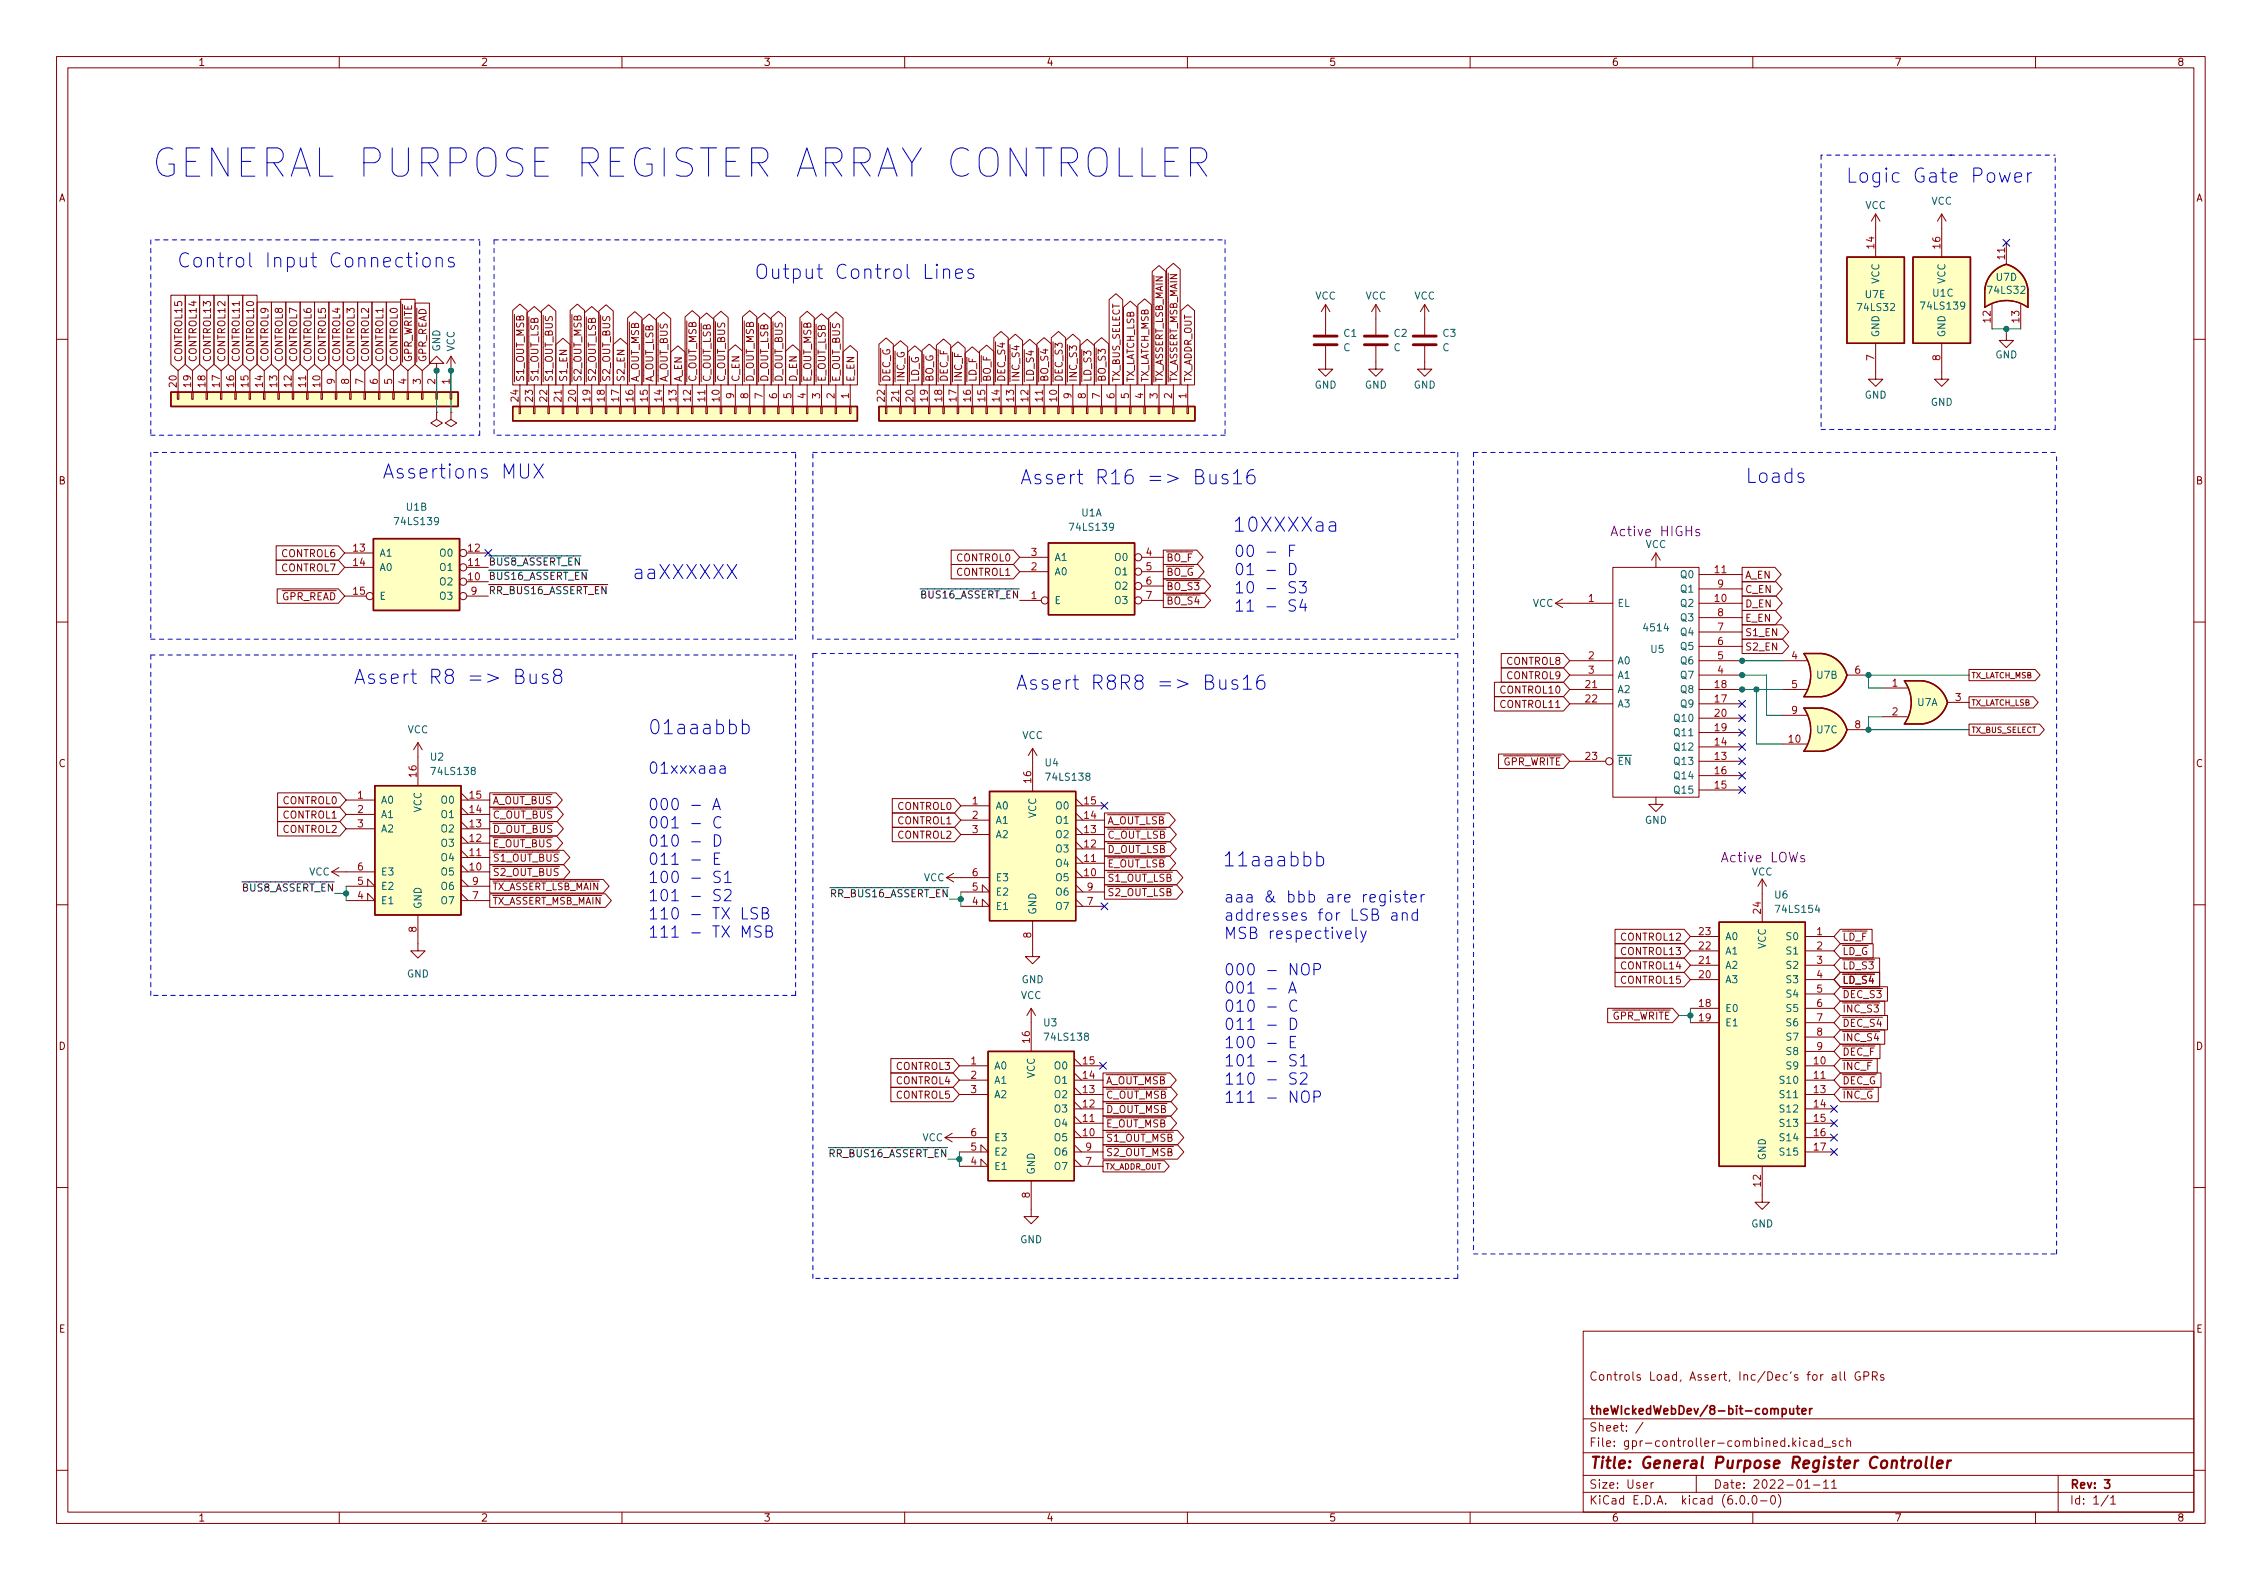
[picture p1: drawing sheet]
<svg xmlns="http://www.w3.org/2000/svg" width="400mm" height="279mm" viewBox="0 0 400 279" stroke-linecap="round" stroke-linejoin="round" font-family="sans-serif">
<defs><g id="words">
<text font-size="7" fill="#0000c2" x="26.7" y="31.4">GENERAL PURPOSE REGISTER ARRAY CONTROLLER</text>
<g font-size="3.5" fill="#0000c2">
<text x="326.4" y="32.3">Logic Gate Power</text>
<text x="31.2" y="47.3">Control Input Connections</text>
<text x="133.3" y="49.4">Output Control Lines</text>
<text x="67.6" y="84.7">Assertions MUX</text>
<text x="180.3" y="85.7">Assert R16 =&gt; Bus16</text>
<text x="308.6" y="85.4">Loads</text>
<text x="217.9" y="94.1">10XXXXaa</text>
<text x="111.8" y="102.4">aaXXXXXX</text>
<text x="62.5" y="121">Assert R8 =&gt; Bus8</text>
<text x="179.6" y="122">Assert R8R8 =&gt; Bus16</text>
<text x="114.6" y="129.9">01aaabbb</text>
<text x="216.2" y="153.2">11aaabbb</text>
</g>
<g font-size="2.8" fill="#0000c2">
<text x="218.2" y="98.5">00 - F</text>
<text x="218.2" y="101.7">01 - D</text>
<text x="218.2" y="104.9">10 - S3</text>
<text x="218.2" y="108.2">11 - S4</text>
<text x="114.6" y="136.8">01xxxaaa</text>
<text x="114.6" y="143.3">000 - A</text>
<text x="114.6" y="146.5">001 - C</text>
<text x="114.6" y="149.7">010 - D</text>
<text x="114.6" y="152.9">011 - E</text>
<text x="114.6" y="156.2">100 - S1</text>
<text x="114.6" y="159.4">101 - S2</text>
<text x="216.4" y="159.6">aaa &amp; bbb are register</text>
<text x="114.6" y="162.6">110 - TX LSB</text>
<text x="114.6" y="165.8">111 - TX MSB</text>
<text x="216.4" y="162.8">addresses for LSB and</text>
<text x="216.4" y="166">MSB respectively</text>
<text x="216.4" y="172.5">000 - NOP</text>
<text x="216.4" y="175.7">001 - A</text>
<text x="216.4" y="178.9">010 - C</text>
<text x="216.4" y="182.2">011 - D</text>
<text x="216.4" y="185.4">100 - E</text>
<text x="216.4" y="188.6">101 - S1</text>
<text x="216.4" y="191.8">110 - S2</text>
<text x="216.4" y="195">111 - NOP</text>
</g>
<text font-size="2.8" fill="#840000" x="281" y="259.7">Title: General Purpose Register Controller</text>
<g font-size="2.4" fill="#840084">
<text x="285.4" y="94.8">Active HIGHs</text>
<text x="304.6" y="152.5">Active LOWs</text>
</g>
<g font-size="2.1" fill="#840000">
<text x="281" y="244.1">Controls Load, Assert, Inc/Dec's for all GPRs</text>
<text x="281" y="250.2">theWIckedWebDev/8-bit-computer</text>
<text x="281" y="255.9">File: gpr-controller-combined.kicad_sch</text>
<text x="281" y="253.2">Sheet: /</text>
<text x="281" y="263.2">Size: User</text>
<text x="303" y="263.2">Date: 2022-01-11</text>
<text x="366" y="263.2">Rev: 3</text>
<text x="281" y="266">KiCad E.D.A. kicad (6.0.0-0)</text>
<text x="366" y="266">Id: 1/1</text>
</g>
<g font-size="1.8" fill="#840000">
<text x="35" y="11.7">1</text>
<text x="85" y="11.7">2</text>
<text x="135" y="11.7">3</text>
<text x="185" y="11.7">4</text>
<text x="235" y="11.7">5</text>
<text x="285" y="11.7">6</text>
<text x="335" y="11.7">7</text>
<text x="385" y="11.7">8</text>
<text x="10.3" y="35.6">A</text>
<text x="388.3" y="35.6">A</text>
<text x="32.2" y="64.1" transform="rotate(-90 32.2 64.1)">CONTROL15</text>
<text x="34.8" y="64.1" transform="rotate(-90 34.8 64.1)">CONTROL14</text>
<text x="37.3" y="64.1" transform="rotate(-90 37.3 64.1)">CONTROL13</text>
<text x="39.8" y="64.1" transform="rotate(-90 39.8 64.1)">CONTROL12</text>
<text x="42.4" y="64.1" transform="rotate(-90 42.4 64.1)">CONTROL11</text>
<text x="44.9" y="64.1" transform="rotate(-90 44.9 64.1)">CONTROL10</text>
<text x="47.5" y="64.1" transform="rotate(-90 47.5 64.1)">CONTROL9</text>
<text x="50" y="64.1" transform="rotate(-90 50 64.1)">CONTROL8</text>
<text x="52.5" y="64.1" transform="rotate(-90 52.5 64.1)">CONTROL7</text>
<text x="55.1" y="64.1" transform="rotate(-90 55.1 64.1)">CONTROL6</text>
<text x="57.6" y="64.1" transform="rotate(-90 57.6 64.1)">CONTROL5</text>
<text x="60.2" y="64.1" transform="rotate(-90 60.2 64.1)">CONTROL4</text>
<text x="62.7" y="64.1" transform="rotate(-90 62.7 64.1)">CONTROL3</text>
<text x="65.2" y="64.1" transform="rotate(-90 65.2 64.1)">CONTROL2</text>
<text x="67.8" y="64.1" transform="rotate(-90 67.8 64.1)">CONTROL1</text>
<text x="70.3" y="64.1" transform="rotate(-90 70.3 64.1)">CONTROL0</text>
<text x="72.9" y="64.1" transform="rotate(-90 72.9 64.1)">~{GPR_WRITE}</text>
<text x="75.4" y="64.1" transform="rotate(-90 75.4 64.1)">~{GPR_READ}</text>
<text x="92.7" y="67.6" transform="rotate(-90 92.7 67.6)">~{S1_OUT_MSB}</text>
<text x="95.2" y="67.6" transform="rotate(-90 95.2 67.6)">~{S1_OUT_LSB}</text>
<text x="97.8" y="67.6" transform="rotate(-90 97.8 67.6)">~{S1_OUT_BUS}</text>
<text x="100.3" y="67.6" transform="rotate(-90 100.3 67.6)">S1_EN</text>
<text x="102.8" y="67.6" transform="rotate(-90 102.8 67.6)">~{S2_OUT_MSB}</text>
<text x="105.4" y="67.6" transform="rotate(-90 105.4 67.6)">~{S2_OUT_LSB}</text>
<text x="107.9" y="67.6" transform="rotate(-90 107.9 67.6)">~{S2_OUT_BUS}</text>
<text x="110.5" y="67.6" transform="rotate(-90 110.5 67.6)">S2_EN</text>
<text x="113" y="67.6" transform="rotate(-90 113 67.6)">~{A_OUT_MSB}</text>
<text x="115.5" y="67.6" transform="rotate(-90 115.5 67.6)">~{A_OUT_LSB}</text>
<text x="118.1" y="67.6" transform="rotate(-90 118.1 67.6)">~{A_OUT_BUS}</text>
<text x="120.6" y="67.6" transform="rotate(-90 120.6 67.6)">A_EN</text>
<text x="123.2" y="67.6" transform="rotate(-90 123.2 67.6)">~{C_OUT_MSB}</text>
<text x="125.7" y="67.6" transform="rotate(-90 125.7 67.6)">~{C_OUT_LSB}</text>
<text x="128.2" y="67.6" transform="rotate(-90 128.2 67.6)">~{C_OUT_BUS}</text>
<text x="130.8" y="67.6" transform="rotate(-90 130.8 67.6)">C_EN</text>
<text x="133.3" y="67.6" transform="rotate(-90 133.3 67.6)">~{D_OUT_MSB}</text>
<text x="135.9" y="67.6" transform="rotate(-90 135.9 67.6)">~{D_OUT_LSB}</text>
<text x="138.4" y="67.6" transform="rotate(-90 138.4 67.6)">~{D_OUT_BUS}</text>
<text x="140.9" y="67.6" transform="rotate(-90 140.9 67.6)">D_EN</text>
<text x="143.5" y="67.6" transform="rotate(-90 143.5 67.6)">~{E_OUT_MSB}</text>
<text x="146" y="67.6" transform="rotate(-90 146 67.6)">~{E_OUT_LSB}</text>
<text x="148.6" y="67.6" transform="rotate(-90 148.6 67.6)">~{E_OUT_BUS}</text>
<text x="151.1" y="67.6" transform="rotate(-90 151.1 67.6)">E_EN</text>
<text x="157.4" y="67.6" transform="rotate(-90 157.4 67.6)">~{DEC_G}</text>
<text x="160" y="67.6" transform="rotate(-90 160 67.6)">~{INC_G}</text>
<text x="162.5" y="67.6" transform="rotate(-90 162.5 67.6)">~{LD_G}</text>
<text x="165.1" y="67.6" transform="rotate(-90 165.1 67.6)">~{BO_G}</text>
<text x="167.6" y="67.6" transform="rotate(-90 167.6 67.6)">~{DEC_F}</text>
<text x="170.1" y="67.6" transform="rotate(-90 170.1 67.6)">~{INC_F}</text>
<text x="172.7" y="67.6" transform="rotate(-90 172.7 67.6)">~{LD_F}</text>
<text x="175.2" y="67.6" transform="rotate(-90 175.2 67.6)">~{BO_F}</text>
<text x="177.8" y="67.6" transform="rotate(-90 177.8 67.6)">~{DEC_S4}</text>
<text x="180.3" y="67.6" transform="rotate(-90 180.3 67.6)">~{INC_S4}</text>
<text x="182.8" y="67.6" transform="rotate(-90 182.8 67.6)">~{LD_S4}</text>
<text x="185.4" y="67.6" transform="rotate(-90 185.4 67.6)">~{BO_S4}</text>
<text x="187.9" y="67.6" transform="rotate(-90 187.9 67.6)">~{DEC_S3}</text>
<text x="190.5" y="67.6" transform="rotate(-90 190.5 67.6)">~{INC_S3}</text>
<text x="193" y="67.6" transform="rotate(-90 193 67.6)">~{LD_S3}</text>
<text x="195.5" y="67.6" transform="rotate(-90 195.5 67.6)">~{BO_S3}</text>
<text x="10.3" y="85.7">B</text>
<text x="388.3" y="85.7">B</text>
<text x="49.8" y="101.1">CONTROL7</text>
<text x="49.8" y="98.5">CONTROL6</text>
<text x="169.2" y="99.3">CONTROL0</text>
<text x="169.2" y="101.8">CONTROL1</text>
<text x="206.2" y="99.3">~{BO_F}</text>
<text x="206.2" y="101.8">~{BO_G}</text>
<text x="48.3" y="106.1">~{GPR_READ}</text>
<text x="206.2" y="104.4">~{BO_S3}</text>
<text x="206.2" y="106.9">~{BO_S4}</text>
<text x="308.6" y="107.4">D_EN</text>
<text x="308.6" y="102.3">A_EN</text>
<text x="308.6" y="104.9">C_EN</text>
<text x="308.6" y="112.5">S1_EN</text>
<text x="308.6" y="109.9">E_EN</text>
<text x="266.5" y="117.6">CONTROL8</text>
<text x="308.6" y="115">S2_EN</text>
<text x="265.5" y="122.6">CONTROL10</text>
<text x="265.5" y="125.2">CONTROL11</text>
<text x="266.5" y="120.1">CONTROL9</text>
<text x="10.3" y="135.6">C</text>
<text x="264.3" y="135.3">~{GPR_WRITE}</text>
<text x="388.3" y="135.6">C</text>
<text x="50.1" y="142.2">CONTROL0</text>
<text x="87.1" y="142.2">~{A_OUT_BUS}</text>
<text x="158.8" y="143.2">CONTROL0</text>
<text x="50.1" y="147.3">CONTROL2</text>
<text x="50.1" y="144.7">CONTROL1</text>
<text x="87.1" y="147.3">~{D_OUT_BUS}</text>
<text x="87.1" y="149.8">~{E_OUT_BUS}</text>
<text x="87.1" y="144.7">~{C_OUT_BUS}</text>
<text x="158.8" y="145.8">CONTROL1</text>
<text x="158.8" y="148.3">CONTROL2</text>
<text x="195.8" y="148.3">~{C_OUT_LSB}</text>
<text x="195.8" y="145.8">~{A_OUT_LSB}</text>
<text x="87.1" y="154.9">~{S2_OUT_BUS}</text>
<text x="87.1" y="152.4">~{S1_OUT_BUS}</text>
<text x="195.8" y="153.4">~{E_OUT_LSB}</text>
<text x="195.8" y="155.9">~{S1_OUT_LSB}</text>
<text x="195.8" y="150.8">~{D_OUT_LSB}</text>
<text x="195.8" y="158.5">~{S2_OUT_LSB}</text>
<text x="286.8" y="166.3">CONTROL12</text>
<text x="325.8" y="166.3">~{LD_F}</text>
<text x="286.8" y="168.9">CONTROL13</text>
<text x="286.8" y="171.4">CONTROL14</text>
<text x="286.8" y="174">CONTROL15</text>
<text x="325.8" y="171.4">~{LD_S3}</text>
<text x="325.8" y="168.9">~{LD_G}</text>
<text x="325.8" y="174">~{LD_S4}</text>
<text x="325.8" y="179">~{INC_S3}</text>
<text x="325.8" y="176.5">~{DEC_S3}</text>
<text x="10.3" y="185.7">D</text>
<text x="283.6" y="180.3">~{GPR_WRITE}</text>
<text x="325.8" y="181.6">~{DEC_S4}</text>
<text x="325.8" y="184.1">~{INC_S4}</text>
<text x="388.3" y="185.7">D</text>
<text x="158.5" y="191.7">CONTROL4</text>
<text x="158.5" y="189.2">CONTROL3</text>
<text x="195.5" y="191.7">~{A_OUT_MSB}</text>
<text x="325.8" y="189.2">~{INC_F}</text>
<text x="325.8" y="191.7">~{DEC_G}</text>
<text x="325.8" y="186.7">~{DEC_F}</text>
<text x="158.5" y="194.3">CONTROL5</text>
<text x="195.5" y="196.8">~{D_OUT_MSB}</text>
<text x="195.5" y="194.3">~{C_OUT_MSB}</text>
<text x="325.8" y="194.3">~{INC_G}</text>
<text x="195.5" y="201.9">~{S1_OUT_MSB}</text>
<text x="195.5" y="199.4">~{E_OUT_MSB}</text>
<text x="195.5" y="204.4">~{S2_OUT_MSB}</text>
<text x="10.4" y="235.7">E</text>
<text x="388.4" y="235.7">E</text>
<text x="35" y="269.1">1</text>
<text x="85" y="269.1">2</text>
<text x="135" y="269.1">3</text>
<text x="185" y="269.1">4</text>
<text x="235" y="269.1">5</text>
<text x="285" y="269.1">6</text>
<text x="335" y="269.1">7</text>
<text x="385" y="269.1">8</text>
</g>
<g font-size="1.8" fill="#006464">
<text x="329.9" y="37">VCC</text>
<text x="341.5" y="36.2">VCC</text>
<text x="232.6" y="53">VCC</text>
<text x="241.5" y="53">VCC</text>
<text x="250.1" y="53">VCC</text>
<text x="329.9" y="52.7">U7E</text>
<text x="332.4" y="50.2" transform="rotate(-90 332.4 50.2)">VCC</text>
<text x="341.8" y="52.5">U1C</text>
<text x="344" y="50.2" transform="rotate(-90 344 50.2)">VCC</text>
<text x="351.7" y="51.9">74LS32</text>
<text x="353.1" y="49.7">U7D</text>
<text x="237.7" y="59.6">C1</text>
<text x="246.6" y="59.6">C2</text>
<text x="255.2" y="59.6">C3</text>
<text x="328.7" y="55">74LS32</text>
<text x="332.4" y="59.7" transform="rotate(-90 332.4 59.7)">GND</text>
<text x="340" y="54.7">74LS139</text>
<text x="344" y="59.7" transform="rotate(-90 344 59.7)">GND</text>
<text x="77.9" y="62.2" transform="rotate(-90 77.9 62.2)">GND</text>
<text x="80.4" y="62.2" transform="rotate(-90 80.4 62.2)">VCC</text>
<text x="237.6" y="62.1">C</text>
<text x="246.5" y="62.1">C</text>
<text x="255.1" y="62.1">C</text>
<text x="352.9" y="63.4">GND</text>
<text x="232.5" y="68.7">GND</text>
<text x="241.4" y="68.7">GND</text>
<text x="250" y="68.7">GND</text>
<text x="329.8" y="70.5">GND</text>
<text x="341.4" y="71.8">GND</text>
<text x="70.1" y="92.8">74LS139</text>
<text x="71.9" y="90.3">U1B</text>
<text x="189.5" y="93.9">74LS139</text>
<text x="191.3" y="91.3">U1A</text>
<text x="67.1" y="98.4">A1</text>
<text x="67.1" y="101">A0</text>
<text x="77.9" y="101">O1</text>
<text x="77.9" y="98.4">O0</text>
<text x="186.4" y="101.7">A0</text>
<text x="186.4" y="99.2">A1</text>
<text x="197.3" y="99.2">O0</text>
<text x="197.3" y="101.7">O1</text>
<text x="291" y="96.9">VCC</text>
<text x="67.1" y="106">E</text>
<text x="77.9" y="103.5">O2</text>
<text x="77.9" y="106">O3</text>
<text x="186.4" y="106.8">E</text>
<text x="197.3" y="104.3">O2</text>
<text x="197.3" y="106.8">O3</text>
<text x="271" y="107.3">VCC</text>
<text x="286" y="107.3">EL</text>
<text x="297.4" y="107.3">Q2</text>
<text x="297.4" y="102.2">Q0</text>
<text x="297.4" y="104.8">Q1</text>
<text x="290.9" y="111.6">4514</text>
<text x="297.4" y="112.4">Q4</text>
<text x="297.4" y="109.9">Q3</text>
<text x="286" y="117.5">A0</text>
<text x="292" y="115.4">U5</text>
<text x="297.4" y="117.5">Q6</text>
<text x="297.4" y="114.9">Q5</text>
<text x="286" y="122.6">A2</text>
<text x="286" y="125.1">A3</text>
<text x="286" y="120">A1</text>
<text x="297.4" y="125.1">Q9</text>
<text x="297.4" y="122.6">Q8</text>
<text x="297.4" y="120">Q7</text>
<text x="321.3" y="120">U7B</text>
<text x="339.1" y="124.8">U7A</text>
<text x="72" y="129.7">VCC</text>
<text x="180.8" y="130.7">VCC</text>
<text x="296.4" y="130.2">Q11</text>
<text x="296.4" y="127.6">Q10</text>
<text x="321.3" y="129.7">U7C</text>
<text x="76.2" y="134.5">U2</text>
<text x="76.6" y="137">74LS138</text>
<text x="184.9" y="135.5">U4</text>
<text x="286" y="135.3">~{EN}</text>
<text x="296.4" y="135.3">Q13</text>
<text x="296.4" y="132.7">Q12</text>
<text x="296.4" y="137.8">Q14</text>
<text x="67.3" y="142.1">A0</text>
<text x="74.5" y="143.7" transform="rotate(-90 74.5 143.7)">VCC</text>
<text x="78.2" y="142.1">O0</text>
<text x="176" y="143.1">A0</text>
<text x="185.3" y="138">74LS138</text>
<text x="186.9" y="143.1">O0</text>
<text x="296.4" y="140.3">Q15</text>
<text x="67.3" y="144.7">A1</text>
<text x="67.3" y="147.2">A2</text>
<text x="78.2" y="149.7">O3</text>
<text x="78.2" y="147.2">O2</text>
<text x="78.2" y="144.7">O1</text>
<text x="176" y="145.7">A1</text>
<text x="176" y="148.2">A2</text>
<text x="183.3" y="144.7" transform="rotate(-90 183.3 144.7)">VCC</text>
<text x="186.9" y="148.2">O2</text>
<text x="186.9" y="145.7">O1</text>
<text x="290.9" y="145.7">GND</text>
<text x="54.6" y="154.8">VCC</text>
<text x="67.3" y="154.8">E3</text>
<text x="78.2" y="154.8">O5</text>
<text x="78.2" y="152.3">O4</text>
<text x="163.3" y="155.8">VCC</text>
<text x="176" y="155.8">E3</text>
<text x="186.9" y="155.8">O5</text>
<text x="186.9" y="153.3">O4</text>
<text x="186.9" y="150.7">O3</text>
<text x="309.8" y="154.8">VCC</text>
<text x="67.3" y="159.9">E1</text>
<text x="67.3" y="157.4">E2</text>
<text x="74.5" y="160.8" transform="rotate(-90 74.5 160.8)">GND</text>
<text x="78.2" y="159.9">O7</text>
<text x="78.2" y="157.4">O6</text>
<text x="176" y="160.9">E1</text>
<text x="176" y="158.4">E2</text>
<text x="183.3" y="161.8" transform="rotate(-90 183.3 161.8)">GND</text>
<text x="186.9" y="160.9">O7</text>
<text x="186.9" y="158.4">O6</text>
<text x="313.9" y="158.9">U6</text>
<text x="314.3" y="161.4">74LS154</text>
<text x="305.1" y="166.2">A0</text>
<text x="312.3" y="167.8" transform="rotate(-90 312.3 167.8)">VCC</text>
<text x="316.1" y="166.2">S0</text>
<text x="71.9" y="172.8">GND</text>
<text x="180.7" y="173.9">GND</text>
<text x="305.1" y="173.9">A3</text>
<text x="305.1" y="171.3">A2</text>
<text x="305.1" y="168.8">A1</text>
<text x="316.1" y="168.8">S1</text>
<text x="316.1" y="171.3">S2</text>
<text x="316.1" y="173.9">S3</text>
<text x="180.5" y="176.7">VCC</text>
<text x="305.1" y="178.9">E0</text>
<text x="316.1" y="176.4">S4</text>
<text x="316.1" y="178.9">S5</text>
<text x="184.6" y="181.5">U3</text>
<text x="185" y="184">74LS138</text>
<text x="305.1" y="181.5">E1</text>
<text x="316.1" y="181.5">S6</text>
<text x="316.1" y="184">S7</text>
<text x="175.8" y="189.1">A0</text>
<text x="175.8" y="191.6">A1</text>
<text x="183" y="190.7" transform="rotate(-90 183 190.7)">VCC</text>
<text x="186.6" y="191.6">O1</text>
<text x="186.6" y="189.1">O0</text>
<text x="315.1" y="191.6">S10</text>
<text x="316.1" y="189.1">S9</text>
<text x="316.1" y="186.6">S8</text>
<text x="175.8" y="194.2">A2</text>
<text x="186.6" y="196.7">O3</text>
<text x="186.6" y="194.2">O2</text>
<text x="315.1" y="194.2">S11</text>
<text x="315.1" y="196.7">S12</text>
<text x="163.1" y="201.8">VCC</text>
<text x="175.8" y="201.8">E3</text>
<text x="186.6" y="201.8">O5</text>
<text x="186.6" y="199.3">O4</text>
<text x="315.1" y="199.3">S13</text>
<text x="315.1" y="201.8">S14</text>
<text x="175.8" y="206.9">E1</text>
<text x="175.8" y="204.3">E2</text>
<text x="183" y="207.8" transform="rotate(-90 183 207.8)">GND</text>
<text x="186.6" y="206.9">O7</text>
<text x="186.6" y="204.3">O6</text>
<text x="312.3" y="205.2" transform="rotate(-90 312.3 205.2)">GND</text>
<text x="315.1" y="204.3">S15</text>
<text x="180.4" y="219.8">GND</text>
<text x="309.7" y="217">GND</text>
</g>
<g font-size="1.8" fill="#a90000">
<text x="331.5" y="43.9" transform="rotate(-90 331.5 43.9)">14</text>
<text x="343.2" y="43.9" transform="rotate(-90 343.2 43.9)">16</text>
<text x="354.6" y="45.8" transform="rotate(-90 354.6 45.8)">11</text>
<text x="352" y="57" transform="rotate(-90 352 57)">12</text>
<text x="357.1" y="57" transform="rotate(-90 357.1 57)">13</text>
<text x="331.5" y="63.7" transform="rotate(-90 331.5 63.7)">7</text>
<text x="343.2" y="63.7" transform="rotate(-90 343.2 63.7)">8</text>
<text x="31.2" y="68.4" transform="rotate(-90 31.2 68.4)">20</text>
<text x="33.8" y="68.4" transform="rotate(-90 33.8 68.4)">19</text>
<text x="36.3" y="68.4" transform="rotate(-90 36.3 68.4)">18</text>
<text x="38.9" y="68.4" transform="rotate(-90 38.9 68.4)">17</text>
<text x="41.4" y="68.4" transform="rotate(-90 41.4 68.4)">16</text>
<text x="43.9" y="68.4" transform="rotate(-90 43.9 68.4)">15</text>
<text x="46.5" y="68.4" transform="rotate(-90 46.5 68.4)">14</text>
<text x="49" y="68.4" transform="rotate(-90 49 68.4)">13</text>
<text x="51.6" y="68.4" transform="rotate(-90 51.6 68.4)">12</text>
<text x="54.1" y="68.4" transform="rotate(-90 54.1 68.4)">11</text>
<text x="56.6" y="68.4" transform="rotate(-90 56.6 68.4)">10</text>
<text x="59.2" y="67.9" transform="rotate(-90 59.2 67.9)">9</text>
<text x="61.7" y="67.9" transform="rotate(-90 61.7 67.9)">8</text>
<text x="64.3" y="67.9" transform="rotate(-90 64.3 67.9)">7</text>
<text x="66.8" y="67.9" transform="rotate(-90 66.8 67.9)">6</text>
<text x="69.3" y="67.9" transform="rotate(-90 69.3 67.9)">5</text>
<text x="71.9" y="67.9" transform="rotate(-90 71.9 67.9)">4</text>
<text x="74.4" y="67.9" transform="rotate(-90 74.4 67.9)">3</text>
<text x="77" y="67.9" transform="rotate(-90 77 67.9)">2</text>
<text x="79.5" y="67.9" transform="rotate(-90 79.5 67.9)">1</text>
<text x="91.7" y="71" transform="rotate(-90 91.7 71)">24</text>
<text x="94.2" y="71" transform="rotate(-90 94.2 71)">23</text>
<text x="96.8" y="71" transform="rotate(-90 96.8 71)">22</text>
<text x="99.3" y="71" transform="rotate(-90 99.3 71)">21</text>
<text x="101.9" y="71" transform="rotate(-90 101.9 71)">20</text>
<text x="104.4" y="71" transform="rotate(-90 104.4 71)">19</text>
<text x="106.9" y="71" transform="rotate(-90 106.9 71)">18</text>
<text x="109.5" y="71" transform="rotate(-90 109.5 71)">17</text>
<text x="112" y="71" transform="rotate(-90 112 71)">16</text>
<text x="114.6" y="71" transform="rotate(-90 114.6 71)">15</text>
<text x="117.1" y="71" transform="rotate(-90 117.1 71)">14</text>
<text x="119.6" y="71" transform="rotate(-90 119.6 71)">13</text>
<text x="122.2" y="71" transform="rotate(-90 122.2 71)">12</text>
<text x="124.7" y="71" transform="rotate(-90 124.7 71)">11</text>
<text x="127.3" y="71" transform="rotate(-90 127.3 71)">10</text>
<text x="129.8" y="70.5" transform="rotate(-90 129.8 70.5)">9</text>
<text x="132.3" y="70.5" transform="rotate(-90 132.3 70.5)">8</text>
<text x="134.9" y="70.5" transform="rotate(-90 134.9 70.5)">7</text>
<text x="137.4" y="70.5" transform="rotate(-90 137.4 70.5)">6</text>
<text x="140" y="70.5" transform="rotate(-90 140 70.5)">5</text>
<text x="142.5" y="70.5" transform="rotate(-90 142.5 70.5)">4</text>
<text x="145" y="70.5" transform="rotate(-90 145 70.5)">3</text>
<text x="147.6" y="70.5" transform="rotate(-90 147.6 70.5)">2</text>
<text x="150.1" y="70.5" transform="rotate(-90 150.1 70.5)">1</text>
<text x="156.5" y="71" transform="rotate(-90 156.5 71)">22</text>
<text x="159" y="71" transform="rotate(-90 159 71)">21</text>
<text x="161.5" y="71" transform="rotate(-90 161.5 71)">20</text>
<text x="164.1" y="71" transform="rotate(-90 164.1 71)">19</text>
<text x="166.6" y="71" transform="rotate(-90 166.6 71)">18</text>
<text x="169.2" y="71" transform="rotate(-90 169.2 71)">17</text>
<text x="171.7" y="71" transform="rotate(-90 171.7 71)">16</text>
<text x="174.2" y="71" transform="rotate(-90 174.2 71)">15</text>
<text x="176.8" y="71" transform="rotate(-90 176.8 71)">14</text>
<text x="179.3" y="71" transform="rotate(-90 179.3 71)">13</text>
<text x="181.9" y="71" transform="rotate(-90 181.9 71)">12</text>
<text x="184.4" y="71" transform="rotate(-90 184.4 71)">11</text>
<text x="186.9" y="71" transform="rotate(-90 186.9 71)">10</text>
<text x="189.5" y="70.5" transform="rotate(-90 189.5 70.5)">9</text>
<text x="192" y="70.5" transform="rotate(-90 192 70.5)">8</text>
<text x="194.6" y="70.5" transform="rotate(-90 194.6 70.5)">7</text>
<text x="197.1" y="70.5" transform="rotate(-90 197.1 70.5)">6</text>
<text x="199.6" y="70.5" transform="rotate(-90 199.6 70.5)">5</text>
<text x="202.2" y="70.5" transform="rotate(-90 202.2 70.5)">4</text>
<text x="204.7" y="70.5" transform="rotate(-90 204.7 70.5)">3</text>
<text x="207.3" y="70.5" transform="rotate(-90 207.3 70.5)">2</text>
<text x="209.8" y="70.5" transform="rotate(-90 209.8 70.5)">1</text>
<text x="62.5" y="97.5">13</text>
<text x="62.5" y="100.1">14</text>
<text x="82.8" y="100.1">11</text>
<text x="82.8" y="97.5">12</text>
<text x="182.4" y="100.8">2</text>
<text x="182.4" y="98.3">3</text>
<text x="202.7" y="98.3">4</text>
<text x="202.7" y="100.8">5</text>
<text x="303.3" y="101.3">11</text>
<text x="62.5" y="105.2">15</text>
<text x="82.8" y="102.6">10</text>
<text x="83.3" y="105.2">9</text>
<text x="182.4" y="105.9">1</text>
<text x="202.7" y="103.4">6</text>
<text x="202.7" y="105.9">7</text>
<text x="280.9" y="106.4">1</text>
<text x="303.3" y="106.4">10</text>
<text x="303.8" y="103.9">9</text>
<text x="303.8" y="111.5">7</text>
<text x="303.8" y="109">8</text>
<text x="280.9" y="116.6">2</text>
<text x="280.9" y="119.1">3</text>
<text x="303.8" y="119.1">4</text>
<text x="303.8" y="116.6">5</text>
<text x="303.8" y="114">6</text>
<text x="316.9" y="116.6">4</text>
<text x="328.1" y="119.1">6</text>
<text x="280.4" y="121.7">21</text>
<text x="280.4" y="124.2">22</text>
<text x="303.3" y="124.2">17</text>
<text x="303.3" y="121.7">18</text>
<text x="316.9" y="121.7">5</text>
<text x="334.7" y="121.4">1</text>
<text x="345.8" y="124">3</text>
<text x="303.3" y="131.8">14</text>
<text x="303.3" y="129.3">19</text>
<text x="303.3" y="126.7">20</text>
<text x="316.4" y="131.3">10</text>
<text x="316.9" y="126.2">9</text>
<text x="328.1" y="128.8">8</text>
<text x="334.7" y="126.5">2</text>
<text x="73.7" y="137.4" transform="rotate(-90 73.7 137.4)">16</text>
<text x="280.4" y="134.4">23</text>
<text x="303.3" y="134.4">13</text>
<text x="303.3" y="136.9">16</text>
<text x="63.3" y="141.2">1</text>
<text x="63.3" y="143.8">2</text>
<text x="83.1" y="143.8">14</text>
<text x="83.1" y="141.2">15</text>
<text x="172" y="142.2">1</text>
<text x="182.4" y="138.4" transform="rotate(-90 182.4 138.4)">16</text>
<text x="191.8" y="142.2">15</text>
<text x="303.3" y="139.4">15</text>
<text x="63.3" y="146.3">3</text>
<text x="83.1" y="148.8">12</text>
<text x="83.1" y="146.3">13</text>
<text x="172" y="144.8">2</text>
<text x="172" y="147.3">3</text>
<text x="191.8" y="149.9">12</text>
<text x="191.8" y="147.3">13</text>
<text x="191.8" y="144.8">14</text>
<text x="63.3" y="153.9">6</text>
<text x="83.1" y="153.9">10</text>
<text x="83.1" y="151.4">11</text>
<text x="172" y="154.9">6</text>
<text x="191.8" y="154.9">10</text>
<text x="191.8" y="152.4">11</text>
<text x="63.3" y="159">4</text>
<text x="63.3" y="156.5">5</text>
<text x="83.6" y="159">7</text>
<text x="83.6" y="156.5">9</text>
<text x="172" y="160">4</text>
<text x="172" y="157.5">5</text>
<text x="192.3" y="160">7</text>
<text x="192.3" y="157.5">9</text>
<text x="311.4" y="161.5" transform="rotate(-90 311.4 161.5)">24</text>
<text x="73.7" y="164.8" transform="rotate(-90 73.7 164.8)">8</text>
<text x="182.4" y="165.8" transform="rotate(-90 182.4 165.8)">8</text>
<text x="300.5" y="167.9">22</text>
<text x="300.5" y="165.4">23</text>
<text x="321.3" y="165.4">1</text>
<text x="321.3" y="167.9">2</text>
<text x="300.5" y="173">20</text>
<text x="300.5" y="170.4">21</text>
<text x="321.3" y="170.4">3</text>
<text x="321.3" y="173">4</text>
<text x="300.5" y="178.1">18</text>
<text x="321.3" y="175.5">5</text>
<text x="321.3" y="178.1">6</text>
<text x="182.1" y="184.4" transform="rotate(-90 182.1 184.4)">16</text>
<text x="300.5" y="180.6">19</text>
<text x="321.3" y="180.6">7</text>
<text x="321.3" y="183.1">8</text>
<text x="321.3" y="185.7">9</text>
<text x="171.7" y="188.2">1</text>
<text x="171.7" y="190.8">2</text>
<text x="191.5" y="190.8">14</text>
<text x="191.5" y="188.2">15</text>
<text x="320.8" y="188.2">10</text>
<text x="320.8" y="190.8">11</text>
<text x="171.7" y="193.3">3</text>
<text x="191.5" y="195.8">12</text>
<text x="191.5" y="193.3">13</text>
<text x="320.8" y="193.3">13</text>
<text x="320.8" y="195.8">14</text>
<text x="171.7" y="203.5">5</text>
<text x="171.7" y="200.9">6</text>
<text x="191.5" y="200.9">10</text>
<text x="191.5" y="198.4">11</text>
<text x="192" y="203.5">9</text>
<text x="320.8" y="198.4">15</text>
<text x="320.8" y="200.9">16</text>
<text x="320.8" y="203.5">17</text>
<text x="171.7" y="206">4</text>
<text x="192" y="206">7</text>
<text x="311.4" y="209.8" transform="rotate(-90 311.4 209.8)">12</text>
<text x="182.1" y="211.8" transform="rotate(-90 182.1 211.8)">8</text>
</g>
<g font-size="1.8" fill="#0f0f0f">
<text x="86.4" y="100">~{BUS8_ASSERT_EN}</text>
<text x="86.4" y="102.5">~{BUS16_ASSERT_EN}</text>
<text x="86.4" y="105.1">~{RR_BUS16_ASSERT_EN}</text>
<text x="161.7" y="105.8">~{BUS16_ASSERT_EN}</text>
<text x="41.5" y="157.6">~{BUS8_ASSERT_EN}</text>
<text x="145.7" y="158.7">~{RR_BUS16_ASSERT_EN}</text>
<text x="145.4" y="204.6">~{RR_BUS16_ASSERT_EN}</text>
</g>
<g font-size="1.7" fill="#840000">
<text x="198" y="67.6" transform="rotate(-90 198 67.6)">TX_BUS_SELECT</text>
<text x="200.6" y="67.6" transform="rotate(-90 200.6 67.6)">TX_LATCH_LSB</text>
<text x="203.1" y="67.6" transform="rotate(-90 203.1 67.6)">TX_LATCH_MSB</text>
<text x="205.7" y="67.6" transform="rotate(-90 205.7 67.6)">~{TX_ASSERT_LSB_MAIN}</text>
<text x="208.2" y="67.6" transform="rotate(-90 208.2 67.6)">~{TX_ASSERT_MSB_MAIN}</text>
<text x="210.7" y="67.6" transform="rotate(-90 210.7 67.6)">TX_ADDR_OUT</text>
<text x="87.1" y="157.4">~{TX_ASSERT_LSB_MAIN}</text>
<text x="87.1" y="159.9">~{TX_ASSERT_MSB_MAIN}</text>
</g>
<g font-size="1.4" fill="#840000">
<text x="348.6" y="119.9">TX_LATCH_MSB</text>
<text x="348.6" y="124.8">TX_LATCH_LSB</text>
<text x="348.6" y="129.6">TX_BUS_SELECT</text>
<text x="195.4" y="206.8">TX_ADDR_OUT</text>
</g>
</g></defs>
<g fill="none" stroke="#840000" stroke-width=".18">
<path d="M10 10h380v259.4h-380zM12 12h376v255.4h-376zM60 10v2M110 10v2M160 10v2M210 10v2M260 10v2M310 10v2M360 10v2M331.7 37.8v7.7M331.7 37.8l-.7 1.3M331.7 37.8l.8 1.3"/>
<path d="M343.4 37.8v7.7M343.4 37.8l-.8 1.3M343.4 37.8l.8 1.3M10 60h2M30.2 52.2h2.6v12.2l-1.3 1.1-1.3-1.1zM32.8 52.2h2.5v12.2l-1.3 1.1-1.2-1.1zM35.3 52.2h2.5v12.2l-1.2 1.1-1.3-1.1zM37.8 52.2h2.6v12.2l-1.3 1.1-1.3-1.1zM40.4 52.2h2.5v12.2l-1.2 1.1-1.3-1.1zM42.9 52.2h2.6v12.2l-1.3 1.1-1.3-1.1zM45.5 53.4h2.5v11l-1.3 1.1-1.2-1.1zM48 53.4h2.5v11l-1.2 1.1-1.3-1.1z"/>
<path d="M50.5 53.4h2.6v11l-1.3 1.1-1.3-1.1zM53.1 53.4h2.5v11l-1.2 1.1-1.3-1.1zM55.6 53.4h2.6v11l-1.3 1.1-1.3-1.1zM58.2 53.4h2.5v11l-1.3 1.1-1.2-1.1zM60.7 53.4h2.5v11l-1.2 1.1-1.3-1.1zM63.2 53.4h2.6v11l-1.3 1.1-1.3-1.1zM65.8 53.4h2.5v11l-1.2 1.1-1.3-1.1zM68.3 53.4h2.6v11l-1.3 1.1-1.3-1.1zM70.9 52.9h2.5v11.5l-1.3 1.1-1.2-1.1zM73.4 53.6h2.5v10.8l-1.2 1.1-1.3-1.1zM90.7 54.9l1.2-1.1 1.3 1.1v13.2h-2.5zM93.2 55.3l1.3-1.1 1.3 1.1v12.8h-2.6z"/>
<path d="M95.8 55l1.2-1.1 1.3 1.1v13.1h-2.5zM100.8 54.9l1.3-1.1 1.3 1.1v13.2h-2.6zM103.4 55.3l1.2-1.1 1.3 1.1v12.8h-2.5zM105.9 55l1.3-1.1 1.3 1.1v13.1h-2.6zM111 56.2l1.3-1.1 1.2 1.1v11.9h-2.5zM113.5 56.6l1.3-1.1 1.3 1.1v11.5h-2.6zM116.1 56.3l1.2-1.1 1.3 1.1v11.8h-2.5zM121.2 56l1.2-1.1 1.3 1.1v12.1h-2.5zM123.7 56.5l1.3-1.2 1.2 1.2v11.6h-2.5zM126.2 56.2l1.3-1.2 1.3 1.2v11.9h-2.6zM131.3 56l1.3-1.1 1.3 1.1v12.1h-2.6zM133.9 56.5l1.2-1.2 1.3 1.2v11.6h-2.5z"/>
<path d="M136.4 56.2l1.3-1.2 1.2 1.2v11.9h-2.5zM141.5 56.2l1.2-1.2 1.3 1.2v11.9h-2.5zM144 56.6l1.3-1.1 1.3 1.1v11.5h-2.6zM146.6 56.3l1.2-1.1 1.3 1.1v11.8h-2.5zM175.8 59.7l1.2-1.1 1.3 1.1v8.4h-2.5zM185.9 59.7l1.3-1.1 1.3 1.1v8.4h-2.6zM196.2 53l1.2-1.1 1.2 1.1v15.1h-2.4zM198.7 54.3l1.2-1 1.2 1v13.8h-2.4zM201.2 53.9l1.2-1 1.2 1v14.2h-2.4zM203.8 48l1.2-1 1.2 1v20.1h-2.4zM206.3 47.6l1.2-1 1.2 1v20.5h-2.4zM208.9 54.9l1.2-1 1.2 1v13.2h-2.4z"/>
<path d="M234.4 53.8v5.4M234.4 53.8l-.7 1.3M234.4 53.8l.8 1.3M243.3 53.8v5.4M243.3 53.8l-.7 1.3M243.3 53.8l.8 1.3M252 53.8v5.4M252 53.8l-.8 1.3M252 53.8l.7 1.3M351 51.2v3.2a6.6 6.6 0 0 1 7.6 0v-3.2M352.3 53.8v4.4M354.8 58.9v1.3h1.3l-1.3 1.3-1.2-1.3h1.2"/>
<path d="M354.8 42.9v3.8M357.4 53.8v4.4M388 60h2M31.4 69.3h.2v1.3h-.2zM31.5 65.5v3.8M33.9 69.3h.3v1.3h-.3zM34 65.5v3.8M36.4 69.3h.3v1.3h-.3zM36.6 65.5v3.8M39 69.3h.2v1.3h-.2zM39.1 65.5v3.8M41.5 69.3h.3v1.3h-.3z"/>
<path d="M41.7 65.5v3.8M44.1 69.3h.2v1.3h-.2zM44.2 65.5v3.8M46.6 69.3h.3v1.3h-.3zM46.7 65.5v3.8M49.1 69.3h.3v1.3h-.3zM49.3 65.5v3.8M51.7 69.3h.2v1.3h-.2zM51.8 65.5v3.8M54.2 69.3h.3v1.3h-.3zM54.4 65.5v3.8M56.8 69.3h.2v1.3h-.2z"/>
<path d="M56.9 65.5v3.8M59.3 69.3h.3v1.3h-.3zM59.4 65.5v3.8M61.8 69.3h.3v1.3h-.3zM62 65.5v3.8M64.4 69.3h.2v1.3h-.2zM64.5 65.5v3.8M66.9 69.3h.3v1.3h-.3zM67.1 65.5v3.8M69.5 69.3h.2v1.3h-.2zM69.6 65.5v3.8M72 69.3h.3v1.3h-.3z"/>
<path d="M72.1 65.5v3.8M74.5 69.3h.3v1.3h-.3zM74.7 65.5v3.8M77.1 69.3h.2v1.3h-.2zM77.2 64.3h1.3l-1.3-1.3-1.3 1.3h1.3v5M77.2 72.9v1.3l1 .6-1 .6-1-.6 1-.6M77.2 72.9h.1M79.6 69.3h.3v1.3h-.3zM79.8 72.9v1.3l1 .6-1 .6-1.1-.6 1.1-.6M79.8 72.9h.1M79.8 63l-.8 1.3M79.8 63v6.3"/>
<path d="M79.8 63l.7 1.3M91.8 71.9h.3v1.3h-.3zM91.9 68.1v3.8M94.4 71.9h.2v1.3h-.2zM94.5 68.1v3.8M96.9 71.9h.3v1.3h-.3zM97 68.1v3.8M98.3 60.9l1.3-1.1 1.2 1.1v7.2h-2.5zM99.4 71.9h.3v1.3h-.3zM99.6 68.1v3.8M102 71.9h.2v1.3h-.2zM102.1 68.1v3.8"/>
<path d="M104.5 71.9h.3v1.3h-.3zM104.6 68.1v3.8M107.1 71.9h.2v1.3h-.2zM107.2 68.1v3.8M108.5 60.9l1.2-1.1 1.3 1.1v7.2h-2.5zM109.6 71.9h.3v1.3h-.3zM109.7 68.1v3.8M112.1 71.9h.3v1.3h-.3zM112.3 68.1v3.8M114.7 71.9h.2v1.3h-.2zM114.8 68.1v3.8M117.2 71.9h.3v1.3h-.3z"/>
<path d="M117.3 68.1v3.8M118.6 62.3l1.3-1.1 1.3 1.1v5.8h-2.6zM119.8 71.9h.2v1.3h-.2zM119.9 68.1v3.8M122.3 71.9h.3v1.3h-.3zM122.4 68.1v3.8M124.8 71.9h.3v1.3h-.3zM125 68.1v3.8M127.4 71.9h.2v1.3h-.2zM127.5 68.1v3.8M128.8 62.1l1.2-1.1 1.3 1.1v6h-2.5zM129.9 71.9h.3v1.3h-.3z"/>
<path d="M130 68.1v3.8M132.5 71.9h.2v1.3h-.2zM132.6 68.1v3.8M135 71.9h.3v1.3h-.3zM135.1 68.1v3.8M137.5 71.9h.3v1.3h-.3zM137.7 68.1v3.8M138.9 62.1l1.3-1.1 1.3 1.1v6h-2.6zM140.1 71.9h.2v1.3h-.2zM140.2 68.1v3.8M142.6 71.9h.3v1.3h-.3zM142.7 68.1v3.8"/>
<path d="M145.2 71.9h.2v1.3h-.2zM145.3 68.1v3.8M147.7 71.9h.3v1.3h-.3zM147.8 68.1v3.8M149.1 62.2l1.3-1.1 1.2 1.1v5.9h-2.5zM150.2 71.9h.3v1.3h-.3zM150.4 68.1v3.8M155.4 60.9l1.3-1.1 1.3 1.1v7.2h-2.6zM156.6 71.9h.2v1.3h-.2zM156.7 68.1v3.8M158 61.4l1.3-1.2 1.2 1.2v6.7h-2.5zM159.1 71.9h.3v1.3h-.3z"/>
<path d="M159.3 68.1v3.8M160.5 62.3l1.3-1.1 1.3 1.1v5.8h-2.6zM161.7 71.9h.2v1.3h-.2zM161.8 68.1v3.8M163.1 62l1.2-1.1 1.3 1.1v6.1h-2.5zM164.2 71.9h.3v1.3h-.3zM164.3 68.1v3.8M165.6 61.1l1.3-1.2 1.2 1.2v7h-2.5zM166.8 71.9h.2v1.3h-.2zM166.9 68.1v3.8M168.1 61.5l1.3-1.1 1.3 1.1v6.6h-2.6zM169.3 71.9h.2v1.3h-.2z"/>
<path d="M169.4 68.1v3.8M170.7 62.4l1.3-1.1 1.2 1.1v5.7h-2.5zM171.8 71.9h.3v1.3h-.3zM172 68.1v3.8M173.2 62.1l1.3-1.1 1.3 1.1v6h-2.6zM174.4 71.9h.2v1.3h-.2zM174.5 68.1v3.8M176.9 71.9h.3v1.3h-.3zM177 68.1v3.8M178.3 60.2l1.3-1.1 1.2 1.1v7.9h-2.5zM179.5 71.9h.2v1.3h-.2zM179.6 68.1v3.8"/>
<path d="M180.8 61.1l1.3-1.1 1.3 1.1v7h-2.6zM182 71.9h.2v1.3h-.2zM182.1 68.1v3.8M183.4 60.8l1.3-1.1 1.2 1.1v7.3h-2.5zM184.5 71.9h.3v1.3h-.3zM184.7 68.1v3.8M187.1 71.9h.2v1.3h-.2zM187.2 68.1v3.8M188.5 60.2l1.2-1.1 1.3 1.1v7.9h-2.5zM189.6 71.9h.3v1.3h-.3zM189.7 68.1v3.8M191 61.1l1.3-1.1 1.2 1.1v7h-2.5z"/>
<path d="M192.2 71.9h.2v1.3h-.2zM192.3 68.1v3.8M193.5 60.8l1.3-1.1 1.3 1.1v7.3h-2.6zM194.7 71.9h.2v1.3h-.2zM194.8 68.1v3.8M197.2 71.9h.3v1.3h-.3zM197.4 68.1v3.8M199.8 71.9h.2v1.3h-.2zM199.9 68.1v3.8M202.3 71.9h.3v1.3h-.3zM202.4 68.1v3.8M204.9 71.9h.2v1.3h-.2z"/>
<path d="M205 68.1v3.8M207.4 71.9h.2v1.3h-.2zM207.5 68.1v3.8M209.9 71.9h.3v1.3h-.3zM210.1 68.1v3.8M234.4 61.2v4.1h1.3l-1.3 1.2-1.2-1.2h1.2M243.3 61.2v4.1h1.3l-1.3 1.2-1.2-1.2h1.2M252 61.2v4.1h1.2l-1.2 1.2-1.3-1.2h1.3M331.7 60.7v6.4h1.3l-1.3 1.2-1.2-1.2h1.2M343.4 60.7v6.4h1.3l-1.3 1.2-1.3-1.2h1.3M48.8 99.1h11l1.2 1.2-1.2 1.3h-11zM48.8 96.5h11l1.2 1.3-1.2 1.3h-11z"/>
<path d="M61 97.8h5M82.5 97.8h3.9M168.2 97.3h11l1.1 1.3-1.1 1.2h-11zM168.2 99.8h11l1.1 1.3-1.1 1.3h-11zM180.3 98.6h5.1M201.9 98.6h3.8M205.7 97.3h6l1.1 1.3-1.1 1.2h-6zM205.7 99.8h6.1l1.2 1.3-1.2 1.3h-6.1zM292.9 97.8l-.8 1.3M292.9 97.8v2.5M292.9 97.8l.7 1.3M10 110h2"/>
<path d="M49 104.1h10.8l1.2 1.3-1.2 1.3h-10.8zM61 100.3h5M61 105.4h3.8M82.5 102.9h3.9M82.5 100.3h3.9M82.5 105.4h3.9M180.3 106.2h3.8M180.3 101.1h5.1M201.9 106.2h3.8M201.9 101.1h3.8M201.9 103.6h3.8M205.7 102.4h7.3l1.1 1.2-1.1 1.3h-7.3z"/>
<path d="M205.7 104.9h7.3l1.1 1.3-1.1 1.2h-7.3zM265.5 118.1h11l1.1 1.3-1.1 1.3h-11zM265.5 115.6h11l1.1 1.2-1.1 1.3h-11zM275.1 106.7h10.1M275.1 106.7l1.3 .7M276.4 105.9l-1.3 .8M277.6 116.8h7.6M277.6 119.4h7.6M285.2 100.3h15.3v40.7h-15.3zM300.5 116.8h7.6M300.5 119.4h7.6M300.5 106.7h7.6"/>
<path d="M300.5 101.6h7.6M300.5 114.3h7.6M300.5 111.8h7.6M300.5 109.2h7.6M300.5 104.1h7.6M308.1 113h7.1l1.1 1.3-1.1 1.3h-7.1zM308.1 110.5h7.1l1.1 1.3-1.1 1.2h-7.1zM308.1 107.9h5.9l1.1 1.3-1.1 1.3h-5.9zM308.1 105.4h6l1.1 1.3-1.1 1.3h-6zM308.1 100.3h5.8l1.1 1.3-1.1 1.3h-5.8zM308.1 102.9h6l1.1 1.2-1.1 1.3h-6zM315.2 116.8h4.3"/>
<path d="M322.2 115.6h-3.2a6.6 6.6 0 0 1 0 7.6h3.2M326.6 119.4h3.9M348.2 118.4h11.7l.9 1-.9 1h-11.7zM388 110h2M73.9 131.3v7.6M73.9 131.3l-.7 1.3M73.9 131.3l.8 1.3M182.6 132.3l-.7 1.3M182.6 132.3v7.7M182.6 132.3l.8 1.3M264.3 120.6h12.2l1.1 1.3-1.1 1.3h-12.2zM264.3 123.2h12.2l1.1 1.3-1.1 1.2h-12.2z"/>
<path d="M265 133.3h11.5l1.1 1.3-1.1 1.3h-11.5zM277.6 121.9h7.6M277.6 134.6h6.4M277.6 124.5h7.6M300.5 121.9h7.6M300.5 134.6h7.6M300.5 132.1h7.6M300.5 139.7h7.6M300.5 137.2h7.6M300.5 124.5h7.6M300.5 129.5h7.6M300.5 127h7.6"/>
<path d="M315.2 121.9h4.3M315.2 131.6h4.3M315.2 126.5h4.3M322.2 125.2h-3.2a6.6 6.6 0 0 1 0 7.6h3.2M326.6 129h3.9M333 121.7h4.3M333 126.7h4.3M340 120.4h-3.2a6.6 6.6 0 0 1 0 7.6h3.2M344.4 124.2h3.8M348.2 128h12.5l.9 1-.9 1h-12.5zM348.2 123.2h11.4l.9 1-.9 1h-11.4zM10 160h2"/>
<path d="M49.1 140.2h11l1.1 1.3-1.1 1.2h-11zM49.1 145.3h11l1.1 1.3-1.1 1.2h-11zM49.1 142.7h11l1.1 1.3-1.1 1.3h-11zM58.7 154.2l1.2 .7M58.7 154.2h7.6M59.9 153.4l-1.2 .8M61.2 159.3h5.1l-1.3-1.3v1.3M61.2 156.7h5.1l-1.3-1.3v1.3M61.2 141.5h5.1M61.2 146.6h5.1M61.2 144h5.1M81.5 154.2h5.1"/>
<path d="M81.5 141.5h5.1M81.5 152.9l1.3 1.3M81.5 151.6h5.1M81.5 150.4l1.3 1.2M81.5 149.1h5.1M81.5 147.8l1.3 1.3M81.5 146.6h5.1M81.5 145.3l1.3 1.3M81.5 144h5.1M81.5 142.7l1.3 1.3M81.5 140.2l1.3 1.3M81.5 159.3h5.1"/>
<path d="M81.5 156.7h5.1M81.5 158l1.3 1.3M81.5 155.4l1.3 1.3M86.6 145.3h11.9l1.1 1.3-1.1 1.2h-11.9zM86.6 152.9h13.1l1.1 1.3-1.1 1.2h-13.1zM86.6 155.5h20.1l1 1.2-1 1.2h-20.1zM86.6 147.8h11.8l1.1 1.3-1.1 1.3h-11.8zM86.6 158.1h20.5l1 1.2-1 1.2h-20.5zM86.6 150.4h13.1l1.1 1.2-1.1 1.3h-13.1zM86.6 140.2h11.7l1.2 1.3-1.2 1.2h-11.7zM86.6 142.7h11.9l1.1 1.3-1.1 1.3h-11.9zM157.8 143.8h11l1.1 1.2-1.1 1.3h-11z"/>
<path d="M157.8 141.2h11l1.1 1.3-1.1 1.3h-11zM157.8 146.3h11l1.1 1.3-1.1 1.2h-11zM167.4 155.2h7.6M167.4 155.2l1.3 .8M168.7 154.4l-1.3 .8M169.9 157.7h5.1l-1.3-1.2v1.2M169.9 142.5h5.1M169.9 147.6h5.1M169.9 145h5.1M190.2 142.5h5.1M190.2 155.2h5.1M190.2 153.9l1.3 1.3"/>
<path d="M190.2 152.7h5.1M190.2 151.4l1.3 1.3M190.2 150.1h5.1M190.2 148.8l1.3 1.3M190.2 147.6h5.1M190.2 146.3l1.3 1.3M190.2 145h5.1M190.2 143.8l1.3 1.2M190.2 141.2l1.3 1.3M190.2 157.7h5.1M190.2 159l1.3 1.3M190.2 156.5l1.3 1.2"/>
<path d="M195.3 151.4h11.5l1.1 1.3-1.1 1.2h-11.5zM195.3 156.5h12.8l1.1 1.2-1.1 1.3h-12.8zM195.3 153.9h12.8l1.1 1.3-1.1 1.3h-12.8zM195.3 148.8h11.6l1.1 1.3-1.1 1.3h-11.6zM195.3 146.3h11.6l1.1 1.3-1.1 1.2h-11.6zM195.3 143.8h11.5l1.1 1.2-1.1 1.3h-11.5zM292.9 141v1.2h1.2l-1.2 1.3-1.3-1.3h1.3M311.7 155.4l-.8 1.3M311.7 155.4v7.7M311.7 155.4l.7 1.3M388 160h2M73.9 161.8v6.3h1.3l-1.3 1.3-1.3-1.3h1.3"/>
<path d="M169.9 160.3h5.1l-1.3-1.3v1.3M182.4 178.3v7.6M182.4 178.3l-.8 1.3M182.4 178.3l.7 1.3M182.6 162.8v6.4h1.3l-1.3 1.2-1.2-1.2h1.2M190.2 160.3h5.1M284.3 178.3h11.5l1.1 1.3-1.1 1.2h-11.5zM285.6 164.3h12.2l1.2 1.3-1.2 1.3h-12.2zM285.6 166.9h12.2l1.2 1.2-1.2 1.3h-12.2zM285.6 169.4h12.2l1.2 1.3-1.2 1.3h-12.2zM285.6 172h12.2l1.2 1.2-1.2 1.3h-12.2zM299 165.6h5"/>
<path d="M299 178.3h5M299 168.1h5M299 173.2h5M299 170.7h5M319.3 165.6h5.1M319.3 178.3h5.1M319.3 168.1h5.1M319.3 173.2h5.1M319.3 170.7h5.1M319.3 175.8h5.1M325.5 179.6h8.3v2.5h-8.3l-1.1-1.3zM325.5 177h7.8v2.6h-7.8l-1.1-1.3z"/>
<path d="M325.5 169.4h6.9v2.6h-6.9l-1.1-1.3zM325.5 164.3h5.6v2.6h-5.6l-1.1-1.3zM325.5 166.9h5.8v2.5h-5.8l-1.1-1.3zM325.5 172h6.9v2.5h-6.9l-1.1-1.3zM325.5 174.5h8.3v2.5h-8.3l-1.1-1.2zM157.6 189.7h11l1.1 1.3-1.1 1.3h-11zM157.6 192.3h11l1.1 1.2-1.1 1.3h-11zM157.6 187.2h11l1.1 1.3-1.1 1.2h-11zM169.7 188.5h5.1M169.7 193.5h5.1M169.7 191h5.1M190 188.5h5.1"/>
<path d="M190 199.9l1.3 1.3M190 198.6h5.1M190 197.4l1.3 1.2M190 196.1h5.1M190 194.8l1.3 1.3M190 193.5h5.1M190 192.3l1.3 1.2M190 191h5.1M190 189.7l1.3 1.3M190 187.2l1.3 1.3M195.1 194.8h12l1.1 1.3-1.1 1.3h-12zM195.1 199.9h13.2l1.1 1.3-1.1 1.2h-13.2z"/>
<path d="M195.1 197.4h11.9l1.1 1.2-1.1 1.3h-11.9zM195.1 192.3h12l1.1 1.2-1.1 1.3h-12zM195.1 189.7h11.8l1.1 1.3-1.1 1.3h-11.8zM299 180.8h5M319.3 188.5h5.1M319.3 198.6h5.1M319.3 196.1h5.1M319.3 193.5h5.1M319.3 191h5.1M319.3 180.8h5.1M319.3 183.4h5.1M319.3 185.9h5.1"/>
<path d="M325.5 187.2h6.5v2.5h-6.5l-1.1-1.2zM325.5 192.3h6.7v2.5h-6.7l-1.1-1.3zM325.5 182.1h7.8v2.6h-7.8l-1.1-1.3zM325.5 189.7h7.2v2.6h-7.2l-1.1-1.3zM325.5 184.7h7v2.5h-7l-1.1-1.3zM10 210h2M167.1 201.2l1.3 .7M167.1 201.2h7.7M168.4 200.4l-1.3 .8M169.7 206.2h5.1l-1.3-1.2v1.2M169.7 203.7h5.1l-1.3-1.3v1.3M182.4 208.8v6.3h1.2l-1.2 1.3-1.3-1.3h1.3"/>
<path d="M190 201.2h5.1M190 206.2h5.1M190 203.7h5.1M190 205l1.3 1.2M190 202.4l1.3 1.3M195.1 202.4h13.2l1.1 1.3-1.1 1.3h-13.2zM195.1 205.3h10.8l.9 .9-.9 1h-10.8zM311.7 206.2v6.4h1.2l-1.2 1.3-1.3-1.3h1.3M319.3 201.2h5.1M319.3 203.7h5.1M388 210h2M280 235.4h108v32h-108z"/>
<path d="M10 260h2M280 256.9h108M280 250.9h108M290.6 251.5l-1.3 1.9M318.3 254.3v.1M318.3 254.8v1M319.6 254.9l-.4-.1-.3 .3v.4l.2 .2h.5M320.3 254.9h.6v.9M320.9 255.1l-.5 .1a.29 .29 0 0 0-.2 .3 .29 .29 0 0 0 .2 .3l.5-.1M322.3 254.9l-.4-.1-.3 .3v.4l.1 .2h.6M322.3 254.3v1.5M322.6 255.9h1.2"/>
<path d="M324.1 243.1h.5l.1 1M324.6 254.9l-.3-.1-.2 .2v.2l.5 .2v.3h-.5M324.7 243.4l-.5 .1a.29 .29 0 0 0-.2 .3 .29 .29 0 0 0 .2 .3l.5-.1M325.4 242.6v1.3l.2 .2M326 254.9l-.4-.1-.3 .3v.4l.1 .2h.6M326.2 242.6v1.3l.2 .2M326.6 254.9l.3-.1 .3 .1 .1 .9M326.6 254.3v1.5M328.9 242.7a.74 .74 0 0 0-.9 .5 .74 .74 0 0 0 .6 .9l.4-.2v-.5h-.3M329.6 243.4l.8-.1 .1-.2-.1-.4-.2-.1h-.6v1.5M331.1 243.4l.8-.1 .1-.2-.1-.4-.2-.1h-.6v1.5M331.5 243.4l.5 .7"/>
<path d="M333.1 243.1h-.3l-.2 .2v.2l.5 .2v.3h-.5M388 260h2M60 267.4v2M110 267.4v2M160 267.4v2M210 267.4v2M260 267.4v2M280 263.9h108M280 260.9h108M292 262.2v1M292.4 262.2h-.3l-.1 .3M300 260.9v3"/>
<path d="M307.9 264.5h.2a.82 .82 0 0 1 .6 .6 .82 .82 0 0 1-.3 .8l-.2 .1a.81 .81 0 0 1-.6-.6 .81 .81 0 0 1 .3-.9zM309.2 265.8v.2M310 267.4v2M310.1 264.5h.1a.81 .81 0 0 1 .6 .6 .81 .81 0 0 1-.3 .8l-.1 .1a.82 .82 0 0 1-.6-.6 .82 .82 0 0 1 .3-.9zM311.4 265.4h1.1M313.3 264.6l.2-.1a.8 .8 0 0 1 .5 .7 .8 .8 0 0 1-.5 .8l-.2-.2-.2-.4zM314.5 264.3a1.72 1.72 0 0 1 0 2.2M319.2 262.1l.4-.4v1.5M319.2 263.2h.9M320.7 262.6h1.2M322.5 262.1l.4-.4v1.5M322.5 263.2h.9"/>
<path d="M323.9 262.1l.5-.4v1.5M323.9 263.2h.9M360 267.4v2M364 260.9v6.5M372.9 264.4l-1.3 1.9M373.3 264.9l.4-.4v1.5M373.3 266h.8"/>
<circle cx="81.9" cy="97.8" r=".63"/>
<circle cx="201.3" cy="98.6" r=".63"/>
<circle cx="65.4" cy="105.4" r=".63"/>
<circle cx="81.9" cy="102.9" r=".63"/>
<circle cx="81.9" cy="100.3" r=".63"/>
<circle cx="81.9" cy="105.4" r=".63"/>
<circle cx="184.8" cy="106.2" r=".63"/>
<circle cx="201.3" cy="101.1" r=".63"/>
<circle cx="201.3" cy="103.6" r=".63"/>
<circle cx="201.3" cy="106.2" r=".63"/>
<circle cx="284.6" cy="134.6" r=".63"/>
</g>
<path d="M315.2 249.2l.4-.1 .3 .3v.4l-.1 .2h-.6M316.6 249.1v.9l.4 .1 .2-.2M317.2 249.1v1M317.7 249.1h.6M317.9 248.6v1.3l.4 .2M318.7 249.6l.7-.2-.1-.2-.4-.1-.2 .2 .1 .7h.5M320.1 249.1v1M320.5 249.1l-.3 .1-.1 .2M372.2 261.7h.9l-.5 .5 .5 .2v.6l-.3 .2h-.4l-.2-.2" fill="none" stroke="#840000" stroke-width=".3"/>
<path d="M338.2 258.3l-.4 .1-.2 .3M338.8 258.5a.52 .52 0 0 1 .6-.2 .52 .52 0 0 1 .4 .4l-.1 .5a.55 .55 0 0 1-.5 .4 .55 .55 0 0 1-.5-.4zM340.8 257.6l-.3 1.7 .3 .3M341.8 257.6l-.2 1.7 .2 .3M342.6 258.9l1-.2-.1-.3-.2-.1-.5 .1-.3 .9 .3 .3 .6-.1M344.5 258.3l-.2 1.3M345.1 258.3l-.4 .1-.3 .3" fill="none" stroke="#840000" stroke-width=".4"/>
<g fill="#ffffc2" stroke="#ffffc2" stroke-width=".18">
<path d="M175 140h15.2v22.8h-15.2z"/>
<path d="M66.3 138.9h15.2v22.9h-15.2z"/>
<path d="M155.4 71.9h55.9v2.5h-55.9z"/>
<path d="M185.4 96h15.3v12.7h-15.3z"/>
<path d="M174.8 185.9h15.2v22.9h-15.2z"/>
<path d="M90.7 71.9h60.9v2.5h-60.9z"/>
<path d="M321.6 118l5 1.4a5.2 5.2 0 0 1-4.4 3.8z"/>
<path d="M319 123.2h3.2z"/>
<path d="M319 115.6h3.2z"/>
<path d="M319 115.6h3.2v7.6h-3.2a6.7 6.7 0 0 0 0-7.6z"/>
<path d="M322.2 115.6a5.1 5.1 0 0 1 4.4 3.8l-4.9 1.3z"/>
<path d="M339.4 122.9l5 1.3a5.2 5.2 0 0 1-4.4 3.8z"/>
<path d="M336.8 128h3.2z"/>
<path d="M336.8 120.4h3.2z"/>
<path d="M336.8 120.4h3.2v7.6h-3.2a6.7 6.7 0 0 0 0-7.6z"/>
<path d="M340 120.4a5.1 5.1 0 0 1 4.4 3.8l-5 1.3z"/>
<path d="M321.6 127.7l5 1.3a5.2 5.2 0 0 1-4.4 3.8z"/>
<path d="M319 132.8h3.2z"/>
<path d="M319 125.2h3.2z"/>
<path d="M319 125.2h3.2v7.6h-3.2a6.7 6.7 0 0 0 0-7.6z"/>
<path d="M322.2 125.2a5.1 5.1 0 0 1 4.4 3.8l-4.9 1.3z"/>
<path d="M30.2 69.3h50.8v2.6h-50.8z"/>
<path d="M304 163.1h15.3v43.1h-15.3z"/>
<path d="M66 95.3h15.3v12.7h-15.3z"/>
<path d="M338.3 45.5h10.2v15.2h-10.2z"/>
<path d="M326.6 45.5h10.2v15.2h-10.2z"/>
<path d="M354.8 46.7a5.2 5.2 0 0 1 3.8 4.5l-5.1 .6z"/>
<path d="M358.6 51.2v3.2z"/>
<path d="M351 51.2v3.2z"/>
<path d="M351 51.2h7.6v3.2a6.7 6.7 0 0 0-7.6 0z"/>
<path d="M352.5 48.1l1.1-.9 1.2-.5 1.3 5-5.1-.5a5.1 5.1 0 0 1 1.5-3.1z"/>
</g>
<g fill="none" stroke="#840000" stroke-width=".25">
<path d="M326.6 45.5h10.2v15.2h-10.2zM338.3 45.5h10.2v15.2h-10.2zM351 51.2a5.1 5.1 0 0 1 3.8-4.5 5.2 5.2 0 0 1 3.8 4.5M351 51.2v3.2a6.6 6.6 0 0 1 7.6 0v-3.2M30.2 69.3h50.8v2.6h-50.8zM90.7 71.9h60.9v2.5h-60.9zM155.4 71.9h55.9v2.5h-55.9zM66 95.3h15.3v12.7h-15.3zM185.4 96h15.3v12.7h-15.3zM322.2 115.6h-3.2a6.6 6.6 0 0 1 0 7.6h3.2M322.2 115.6a5.1 5.1 0 0 1 4.4 3.8 5.2 5.2 0 0 1-4.4 3.8M66.3 138.9h15.2v22.9h-15.2z"/>
<path d="M175 140h15.2v22.8h-15.2zM319 132.8h3.2M322.2 125.2h-3.2a6.6 6.6 0 0 1 0 7.6M322.2 125.2a5.1 5.1 0 0 1 4.4 3.8 5.2 5.2 0 0 1-4.4 3.8M340 120.4h-3.2a6.6 6.6 0 0 1 0 7.6h3.2M340 120.4a5.1 5.1 0 0 1 4.4 3.8 5.2 5.2 0 0 1-4.4 3.8M304 163.1h15.3v43.1h-15.3zM174.8 185.9h15.2v22.9h-15.2z"/>
</g>
<path d="M232.4 59.4h4.1M241.3 59.4h4.1M249.9 59.4h4.1M232.4 61h4.1M241.3 61h4.1M249.9 61h4.1" fill="none" stroke="#840000" stroke-width=".51"/>
<path d="M300.6 93.7l-.5-.1-.2 .3 .1 .2 .6 .2v.4h-.7M319.1 151.4l-.4-.1-.2 .2v.3l.6 .1v.4h-.6" fill="none" stroke="#840084" stroke-width=".18"/>
<g fill="none" stroke="#0000c2" stroke-width=".18">
<path d="M210.6 28.8h1.9a1.36 1.36 0 0 0 1-1.3 1.36 1.36 0 0 0-1-1.3h-1.9v5M211.7 28.8l1.7 2.4M353.6 30.5l.5 1.7 .5-1.2 .4 1.2 .5-1.7M356.3 31.4l1.2-.3-.1-.4-.7-.2-.4 .4v1l.2 .2 .2 .1 .7-.1M358.6 30.5v1.7M359.3 30.5a.63 .63 0 0 0-.7 .5M71.9 45.5h1M72.3 44.7v2.1l.1 .3 .5 .1M73.7 44.7l-.1 .1 .1 .1 .1-.1-.1-.1v.2M73.7 45.5v1.7M75 45.7a.68 .68 0 0 1 1.1 .3v.7a.68 .68 0 0 1-.7 .5 .68 .68 0 0 1-.6-.5v-.7zM77.2 45.8a.62 .62 0 0 1 1 .1v1.3"/>
<path d="M77.2 45.5v1.7M80.2 45.7l-.5-.2-.4 .4 .1 .3 .8 .3 .2 .2-.2 .4-.2 .1-.7-.1M166.9 47.8a.62 .62 0 0 1 1 .1v1.3M166.9 47.6v1.6M169 48.4l1.2-.2-.1-.5-.7-.1-.4 .3v1l.1 .2 .3 .1 .7-.1M172.1 47.7l-.6-.1-.3 .3 .1 .4 .8 .2 .1 .3-.1 .3-.2 .1-.7-.1M94.4 82l1.7 2.5M96.1 82l-1.7 2.5M214 83.9v1.3l.1 .2a.68 .68 0 0 0 1-.1M215.1 83.9v1.7M217.1 84l-.6-.1-.4 .3 .1 .4 .9 .2 .1 .3-.1 .3-.3 .2-.7-.2M218.2 83.8l.7-.7v2.5"/>
<path d="M218.2 85.6h1.4M221.7 83.1a.99 .99 0 0 0-1.2 1v1l.3 .3 .7 .2 .3-.3 .2-.8-.3-.4-.7-.1-.5 .5M228.1 99.6a1.05 1.05 0 0 1 1.1 .7 1.05 1.05 0 0 1-.4 1.2l-.7 .1zM228.1 97.4h.6M229 96.4h-.9v2M235.2 92.4l.2-.1 .7 .1 .1 .2v1.3M236.2 92.9l-.8 .1a.49 .49 0 0 0-.4 .5 .49 .49 0 0 0 .4 .4l.8-.1M93.8 119.2v1.3l.1 .2a.68 .68 0 0 0 .9-.1M94.8 119.2v1.7M96.8 119.3l-.5-.1-.4 .3 .1 .4 .8 .2 .2 .3-.2 .3-.2 .2-.7-.2M98.4 119.4l-.5-.4 .1-.4 .4-.2 .7 .1 .2 .3-.1 .4-.3 .2-.7 .1-.3 .4v.5l.5 .5 .7-.2 .2-.3v-.5l-.4-.5M223.5 119.4a.99 .99 0 0 0-1.2 1v1l.2 .4 .7 .1 .4-.3 .1-.8-.2-.4-.8-.1-.4 .5"/>
<path d="M229.1 102.9l-.7-.1a.49 .49 0 0 0-.4 .5 .49 .49 0 0 0 .4 .5 .73 .73 0 0 1 .7 .5 .51 .51 0 0 1-.4 .5h-.7M229.1 106.2l-.7-.1a.49 .49 0 0 0-.4 .4 .49 .49 0 0 0 .4 .5 .73 .73 0 0 1 .7 .5 .51 .51 0 0 1-.4 .6l-.7-.1M229.8 102.8h1.2l-.6 .8a.54 .54 0 0 1 .6 .4v.5l-.2 .3h-.7l-.3-.1M230.4 106l-.5 1.4h1.2M230.8 106.7v1.4M127.4 135.5l.2-.1 .6 .1v1.2M128.2 135.9l-.6 .1a.39 .39 0 0 0-.3 .4 .39 .39 0 0 0 .3 .3l.6-.1M131.3 128.2l.7-.1 .5 .5v.7l-.3 .3-.2 .1-.7-.1M131.3 127.2v2.5M215.7 120.2v1.3l.1 .3a.68 .68 0 0 0 1-.2M216.8 120.2v1.7M218.8 120.3l-.6-.1-.3 .4 .1 .3 .8 .3 .1 .2-.1 .4-.2 .1-.7-.1"/>
<path d="M219.9 120.1l.7-.7v2.5M219.9 121.9h1.4M126.1 143.2l.6-2 .7 2M126.2 142.6h1M126.3 147.6a1.05 1.05 0 0 1 1.2 .7 1.05 1.05 0 0 1-.4 1.2l-.8 .1zM126.3 151.8h.7M127.3 150.8h-1v2h1M127.4 154.2l-.8-.1a.49 .49 0 0 0-.4 .4 .49 .49 0 0 0 .4 .5 .73 .73 0 0 1 .8 .5 .51 .51 0 0 1-.4 .6l-.8-.1M127.4 157.4l-.8-.1a.49 .49 0 0 0-.4 .5 .49 .49 0 0 0 .4 .4 .73 .73 0 0 1 .8 .5 .51 .51 0 0 1-.4 .6l-.8-.1M127.5 144.6a.8 .8 0 0 0-1 0 .8 .8 0 0 0-.3 .9 .75 .75 0 0 0 .4 .8 .75 .75 0 0 0 .9-.1M128.2 154.6l.5-.5v2M128.2 157.5l.2-.2h.5a.54 .54 0 0 1 .3 .8l-1.1 1.2h1.2"/>
<path d="M128.2 156.1h1.1M232.9 151.6l.7-.1 .5 .4v.7l-.3 .4-.2 .1-.7-.1M232.9 150.6v2.5M245 158.2v1.6a.54 .54 0 0 1-.9 .3M245 158.3l-.6-.1-.4 .4v.5l.2 .3 .2 .1 .6-.1M245.9 157.5l-.1 .1 .1 .1 .1-.1-.1-.1v.2M245.9 158.2v1.3M247.5 158.3l-.4-.1-.3 .3 .1 .3 .6 .1 .1 .2-.1 .3-.2 .1-.5-.1M248.2 158.2h.8M248.5 157.5v1.7l.1 .2 .4 .1M249.5 158.8l1-.1-.1-.4-.6-.1-.3 .3 .1 .9 .2 .1 .6-.1M251.3 158.2v1.3"/>
<path d="M251.9 158.2a.51 .51 0 0 0-.6 .4M131.3 160.5v2h.9M134 160.6l-.8-.1a.49 .49 0 0 0-.4 .5 .49 .49 0 0 0 .4 .5 .73 .73 0 0 1 .8 .4 .51 .51 0 0 1-.4 .6l-.8-.1M134.6 163.8l-.7-.1a.49 .49 0 0 0-.4 .5 .49 .49 0 0 0 .4 .5 .73 .73 0 0 1 .7 .5 .51 .51 0 0 1-.4 .5l-.7-.1M134.8 161.5h.7a.49 .49 0 0 0 .4-.5 .49 .49 0 0 0-.4-.5h-.7v2h.8a.53 .53 0 0 0 .4-.6 .53 .53 0 0 0-.5-.4M135.5 164.7h.7a.49 .49 0 0 0 .3-.5 .49 .49 0 0 0-.3-.5h-.7v2h.7a.53 .53 0 0 0 .4-.5 .53 .53 0 0 0-.4-.5M227.9 175.6l.7-2 .6 2M228.1 175h1M229.3 177a.8 .8 0 0 0-1 0 .8 .8 0 0 0-.2 1 .75 .75 0 0 0 .4 .7 .75 .75 0 0 0 .8-.1M230.3 170.7a.67 .67 0 0 1 .8-.3 .67 .67 0 0 1 .4 .7v.6a.67 .67 0 0 1-.6 .7 .67 .67 0 0 1-.7-.7zM232.4 171.4h.8a.54 .54 0 0 0 .4-.5 .54 .54 0 0 0-.4-.5h-.8v2M238 165.3l1-.2-.1-.4-.6-.1-.3 .3 .1 1 .2 .1 .6-.1"/>
<path d="M239.8 164v1.7l.3 .3M240.7 164.6l.5 1.4M241.6 164.6l-.6 1.8-.3 .2M246.2 161.5l.2-.1 .6 .1 .1 1.2M247.1 161.9l-.7 .1a.39 .39 0 0 0-.3 .4 .39 .39 0 0 0 .3 .3l.7-.1M248 161.6a.5 .5 0 0 1 .9 .1v1M248 161.4v1.3M250.7 161.5l-.6-.1-.4 .4v.6l.2 .2 .2 .1 .6-.1M250.7 160.7v2M228.2 180.1a1.05 1.05 0 0 1 1.1 .6 1.05 1.05 0 0 1-.3 1.3l-.8 .1zM228.2 184.2h.7M229.2 183.3h-1v2h1"/>
<path d="M229.2 186.6l-.7-.1a.49 .49 0 0 0-.4 .5 .49 .49 0 0 0 .4 .4 .73 .73 0 0 1 .7 .5 .51 .51 0 0 1-.3 .6l-.8-.1M229.2 189.8l-.7-.1a.49 .49 0 0 0-.4 .5 .49 .49 0 0 0 .4 .5 .73 .73 0 0 1 .7 .4 .51 .51 0 0 1-.3 .6l-.8-.1M230 187.1l.6-.6v2M230 189.9l.3-.2h.5a.54 .54 0 0 1 .3 .9l-1.2 1.1h1.3M230 188.5h1.2M230.3 193.2a.67 .67 0 0 1 .8-.3 .67 .67 0 0 1 .4 .7v.7a.67 .67 0 0 1-.6 .7 .67 .67 0 0 1-.7-.7zM232.4 194h.8a.54 .54 0 0 0 .4-.5 .54 .54 0 0 0-.4-.6h-.8v2"/>
</g>
<g fill="none" stroke="#0000c2" stroke-width=".18" stroke-dasharray=".8 .8">
<path d="M322.1 27.4v48.5M344.9 27.4h18.6M345.2 27.4h-23.1M26.7 42.4v34.6M55.6 42.4h-28.9M55.6 42.4h29.2M87.4 42.4h129.3M87.4 42.4v34.6M216.7 42.4v34.6M26.7 77h58.1M84.8 77v-34.6M216.7 77h-129.3"/>
<path d="M322.1 75.9h41.4M363.5 75.9v-48.5M26.7 80v33M140.7 80h-114M143.8 80h114M257.8 80v33M260.6 80h103.1M260.6 80v141.7M26.7 115.8h114M26.7 113h114M140.7 115.8v60.2M140.7 113v-33"/>
<path d="M143.8 113v-33M143.8 115.6h39.8M182.6 115.6h75.2M183.4 113h74.4M183.4 113h-39.6M257.8 115.6v110.5M26.7 176v-60.2M140.7 176h-114M143.8 226.1v-110.5M257.8 226.1h-114M260.6 221.7h103.1M363.7 221.7v-141.7"/>
</g>
<g fill="none" stroke="#009600" stroke-width=".18">
<path d="M352.3 58.2h5.1M354.8 58.2v.7M77.2 65.5v7.4M79.8 65.5v7.4M307.8 119.4h4.6v7.1h2.8M307.8 116.8h7.4M348.2 119.4h-17.7v2.3h2.5M307.8 121.9h7.4M310.6 121.9v9.7h4.6M333 126.7h-2.5v2.3h17.7M59.2 158h2M61.2 156.7v2.6"/>
<path d="M167.9 159h2M169.9 157.7v2.6M296.9 179.6h2.1M299 178.3v2.5M167.6 205h2.1M169.7 203.7v2.5"/>
</g>
<g fill="none" stroke="#000084" stroke-width=".18">
<path d="M354.2 42.3l1.2 1.2M355.4 42.3l-1.2 1.2M85.8 97.2l1.2 1.2M87 97.2l-1.2 1.2M307.5 126.4l1.2 1.2M307.5 123.9l1.2 1.2M307.5 128.9l1.2 1.2M307.5 134l1.2 1.2M307.5 131.5l1.2 1.2M307.5 136.6l1.2 1.2M307.5 139.1l1.2 1.2M308.7 126.4l-1.2 1.2"/>
<path d="M308.7 123.9l-1.2 1.2M308.7 128.9l-1.2 1.2M308.7 134l-1.2 1.2M308.7 131.5l-1.2 1.2M308.7 136.6l-1.2 1.2M308.7 139.1l-1.2 1.2M194.7 159.7l1.2 1.2M194.7 141.9l1.2 1.2M195.9 159.7l-1.2 1.2M195.9 141.9l-1.2 1.2M194.5 187.9l1.2 1.2M195.7 187.9l-1.2 1.2"/>
<path d="M323.7 198l1.3 1.2M323.7 195.5l1.3 1.2M325 198l-1.3 1.2M325 195.5l-1.3 1.2M323.7 203.1l1.3 1.2M323.7 200.6l1.3 1.2M325 203.1l-1.3 1.2M325 200.6l-1.3 1.2"/>
</g>
<g fill="#009600" stroke="#009600" stroke-width=".18">
<circle cx="330.5" cy="129" r=".46"/>
<circle cx="308.1" cy="121.9" r=".46"/>
<circle cx="308.1" cy="116.8" r=".46"/>
<circle cx="310.6" cy="121.9" r=".46"/>
<circle cx="354.8" cy="58.2" r=".46"/>
<circle cx="330.5" cy="119.4" r=".46"/>
<circle cx="308.1" cy="119.4" r=".46"/>
<circle cx="299" cy="179.6" r=".46"/>
<circle cx="169.7" cy="205" r=".46"/>
<circle cx="61.2" cy="158" r=".46"/>
<circle cx="169.9" cy="159" r=".46"/>
<circle cx="77.2" cy="65.5" r=".46"/>
<circle cx="79.8" cy="65.5" r=".46"/>
</g>
<use href="#words"/>
</svg>
